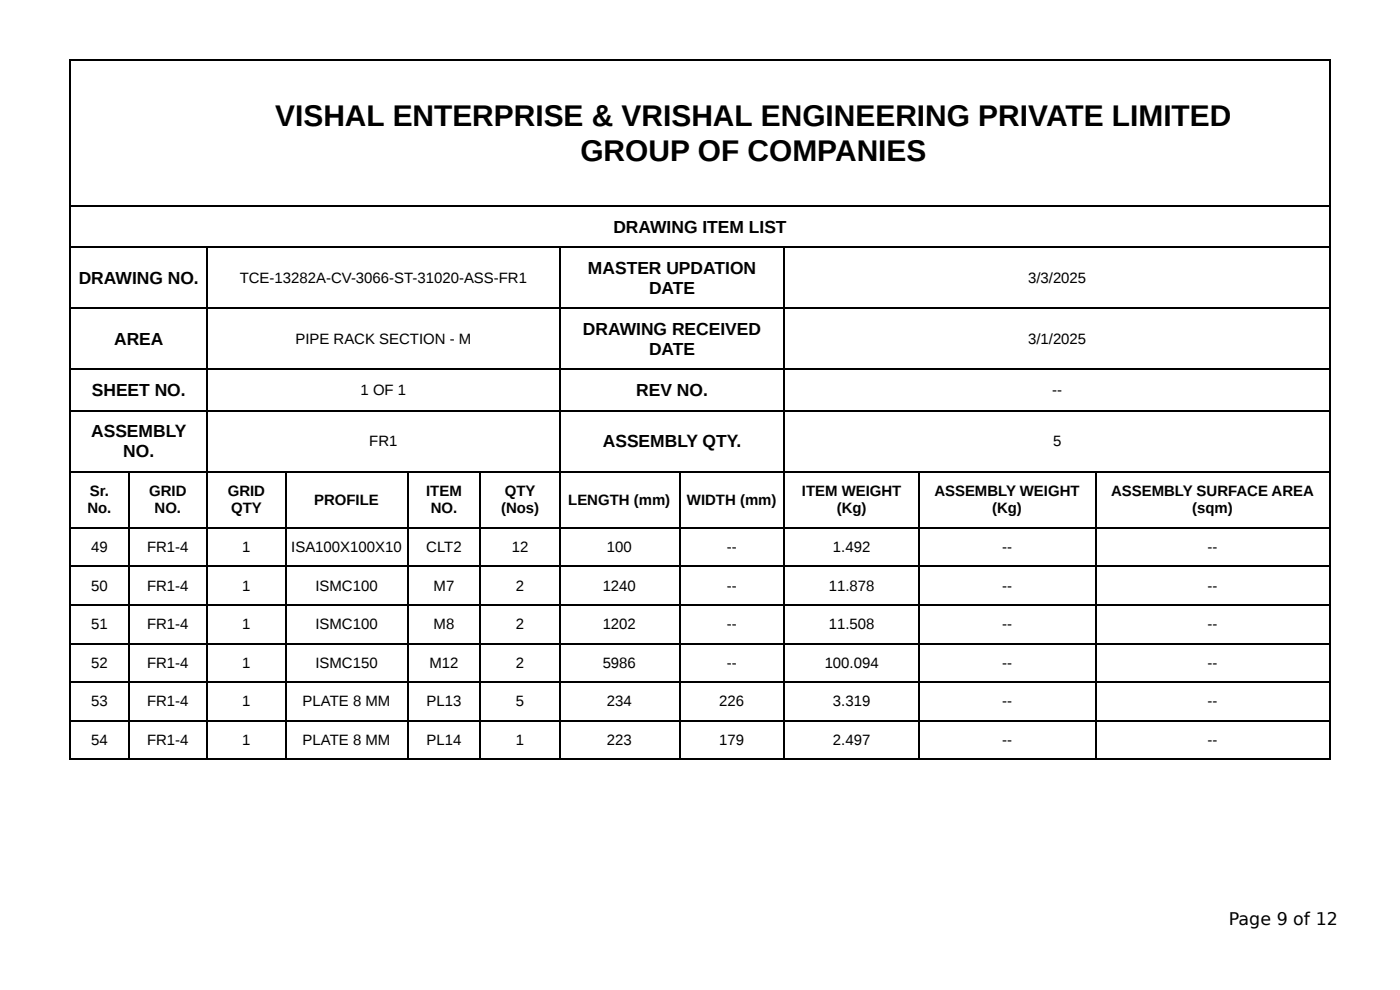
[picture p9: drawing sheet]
<svg xmlns="http://www.w3.org/2000/svg" width="297mm" height="210mm" viewBox="0 0 297 210" stroke-linecap="round" stroke-linejoin="round" font-family="sans-serif">
<defs><g id="words">
<g font-size="6.3">
<text x="58.5" y="26.7">VISHAL ENTERPRISE &amp; VRISHAL ENGINEERING PRIVATE LIMITED</text>
<text x="123.3" y="34.1">GROUP OF COMPANIES</text>
</g>
<g font-size="3.7">
<text x="130.3" y="49.5">DRAWING ITEM LIST</text>
<text x="124.9" y="58.2">MASTER UPDATION</text>
<text x="16.7" y="60.3">DRAWING NO.</text>
<text x="137.8" y="62.4">DATE</text>
<text x="123.8" y="71.2">DRAWING RECEIVED</text>
<text x="24.2" y="73.3">AREA</text>
<text x="137.8" y="75.4">DATE</text>
<text x="19.5" y="84.1">SHEET NO.</text>
<text x="135.1" y="84.1">REV NO.</text>
<text x="19.4" y="92.9">ASSEMBLY</text>
<text x="128" y="95">ASSEMBLY QTY.</text>
<text x="26.2" y="97.1">NO.</text>
<text x="261" y="196.3">Page 9 of 12</text>
</g>
<g font-size="3.2">
<text x="50.9" y="60.1">TCE-13282A-CV-3066-ST-31020-ASS-FR1</text>
<text x="218.4" y="60.1">3/3/2025</text>
<text x="62.7" y="73">PIPE RACK SECTION - M</text>
<text x="218.4" y="73">3/1/2025</text>
<text x="76.6" y="83.9">1 OF 1</text>
<text x="223.5" y="83.9">--</text>
<text x="78.4" y="94.7">FR1</text>
<text x="223.7" y="94.7">5</text>
<text x="19.1" y="105.3">Sr.</text>
<text x="31.7" y="105.3">GRID</text>
<text x="48.4" y="105.3">GRID</text>
<text x="66.7" y="107.2">PROFILE</text>
<text x="90.5" y="105.3">ITEM</text>
<text x="107.2" y="105.3">QTY</text>
<text x="120.7" y="107.2">LENGTH (mm)</text>
<text x="145.9" y="107.2">WIDTH (mm)</text>
<text x="170.3" y="105.3">ITEM WEIGHT</text>
<text x="198.4" y="105.3">ASSEMBLY WEIGHT</text>
<text x="236" y="105.3">ASSEMBLY SURFACE AREA</text>
<text x="18.6" y="109">No.</text>
<text x="32.8" y="109">NO.</text>
<text x="49.1" y="109">QTY</text>
<text x="91.5" y="109">NO.</text>
<text x="106.4" y="109">(Nos)</text>
<text x="177.7" y="109">(Kg)</text>
<text x="210.7" y="109">(Kg)</text>
<text x="253.2" y="109">(sqm)</text>
<text x="19.3" y="117.2">49</text>
<text x="31.2" y="117.2">FR1-4</text>
<text x="51.5" y="117.2">1</text>
<text x="61.9" y="117.2">ISA100X100X10</text>
<text x="90.5" y="117.2">CLT2</text>
<text x="108.7" y="117.2">12</text>
<text x="128.9" y="117.2">100</text>
<text x="154.4" y="117.2">--</text>
<text x="176.9" y="117.2">1.492</text>
<text x="212.8" y="117.2">--</text>
<text x="256.5" y="117.2">--</text>
<text x="19.3" y="125.4">50</text>
<text x="31.2" y="125.4">FR1-4</text>
<text x="51.5" y="125.4">1</text>
<text x="67" y="125.4">ISMC100</text>
<text x="92.1" y="125.4">M7</text>
<text x="109.6" y="125.4">2</text>
<text x="128" y="125.4">1240</text>
<text x="154.4" y="125.4">--</text>
<text x="176" y="125.4">11.878</text>
<text x="212.8" y="125.4">--</text>
<text x="256.5" y="125.4">--</text>
<text x="19.3" y="133.6">51</text>
<text x="31.2" y="133.6">FR1-4</text>
<text x="51.5" y="133.6">1</text>
<text x="67" y="133.6">ISMC100</text>
<text x="92.1" y="133.6">M8</text>
<text x="109.6" y="133.6">2</text>
<text x="128" y="133.6">1202</text>
<text x="154.4" y="133.6">--</text>
<text x="176" y="133.6">11.508</text>
<text x="212.8" y="133.6">--</text>
<text x="256.5" y="133.6">--</text>
<text x="19.3" y="141.8">52</text>
<text x="31.2" y="141.8">FR1-4</text>
<text x="51.5" y="141.8">1</text>
<text x="67" y="141.8">ISMC150</text>
<text x="91.2" y="141.8">M12</text>
<text x="109.6" y="141.8">2</text>
<text x="128" y="141.8">5986</text>
<text x="154.4" y="141.8">--</text>
<text x="175.2" y="141.8">100.094</text>
<text x="212.8" y="141.8">--</text>
<text x="256.5" y="141.8">--</text>
<text x="19.3" y="150">53</text>
<text x="31.2" y="150">FR1-4</text>
<text x="51.5" y="150">1</text>
<text x="64.3" y="150">PLATE 8 MM</text>
<text x="90.6" y="150">PL13</text>
<text x="109.6" y="150">5</text>
<text x="128.9" y="150">234</text>
<text x="152.8" y="150">226</text>
<text x="176.9" y="150">3.319</text>
<text x="212.8" y="150">--</text>
<text x="256.5" y="150">--</text>
<text x="19.3" y="158.2">54</text>
<text x="31.2" y="158.2">FR1-4</text>
<text x="51.5" y="158.2">1</text>
<text x="64.3" y="158.2">PLATE 8 MM</text>
<text x="90.6" y="158.2">PL14</text>
<text x="109.6" y="158.2">1</text>
<text x="128.9" y="158.2">223</text>
<text x="152.8" y="158.2">179</text>
<text x="176.9" y="158.2">2.497</text>
<text x="212.8" y="158.2">--</text>
<text x="256.5" y="158.2">--</text>
</g>
</g></defs>
<g fill="none" stroke="#000" stroke-width=".26">
<path d="M14.8 12.8h267.8M14.9 12.7v148.7M282.4 12.7v148.7M14.8 43.8h267.8M14.8 52.5h267.8M44.1 52.7v108.7M118.9 52.7v108.7M166.6 52.7v108.7M14.8 65.5h267.8M14.8 78.4h267.8M14.8 87.2h267.8M14.8 100.1h267.8"/>
<path d="M14.8 112.1h267.8M27.4 100.3v61.1M60.7 100.3v61.1M86.7 100.3v61.1M102 100.3v61.1M144.3 100.3v61.1M195.1 100.3v61.1M232.7 100.3v61.1M14.8 120.3h267.8M14.8 128.5h267.8M14.8 136.7h267.8M14.8 144.9h267.8"/>
<path d="M14.8 153.1h267.8M14.8 161.3h267.8"/>
</g>
<use href="#words"/>
</svg>
